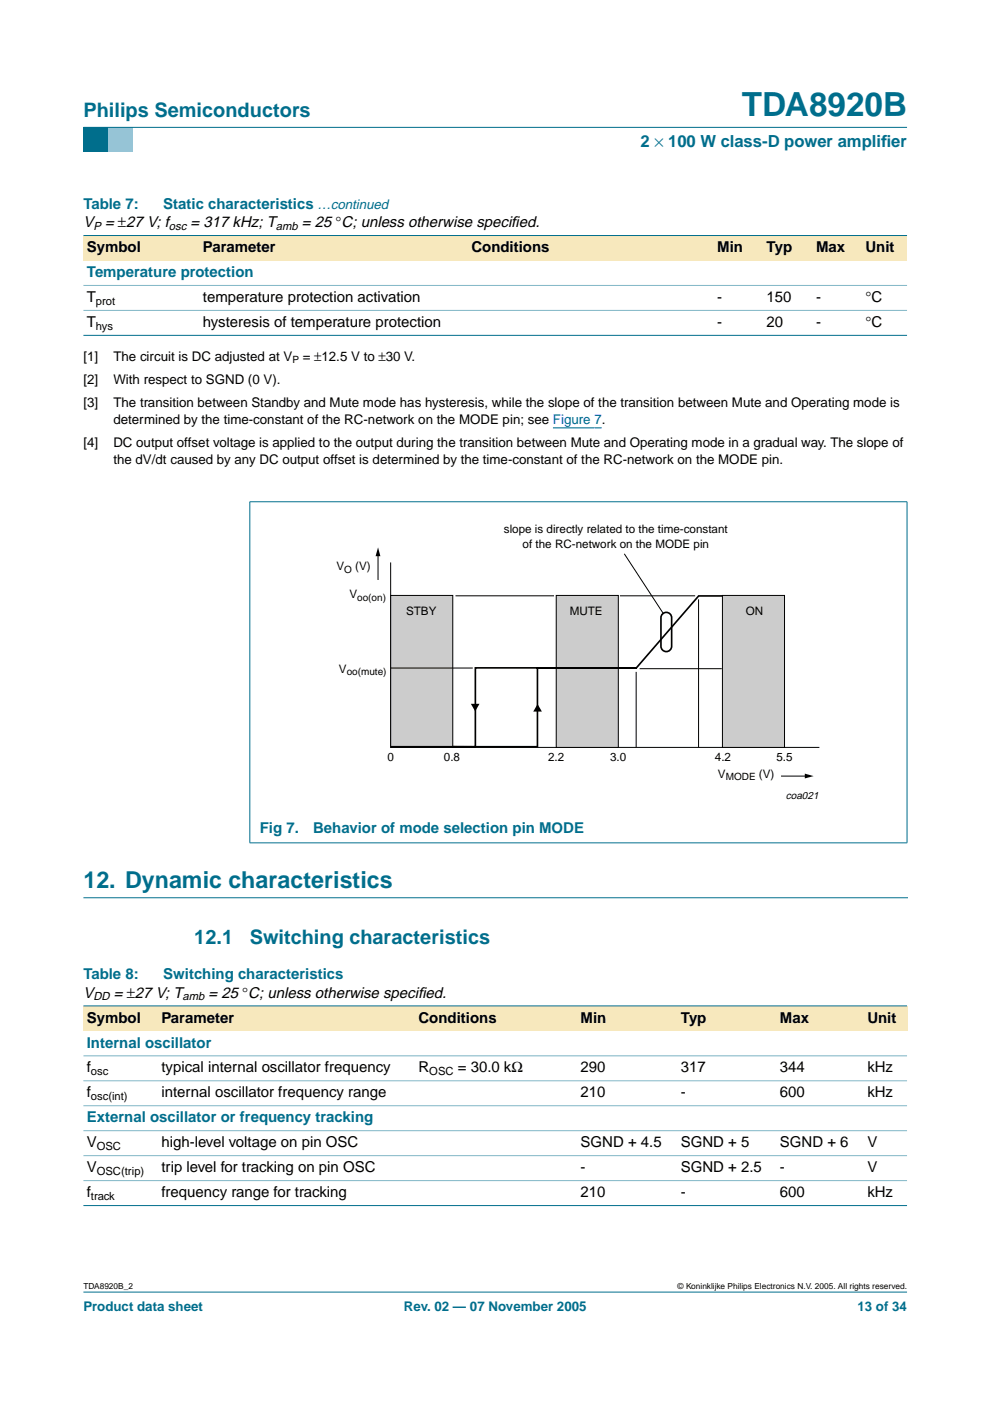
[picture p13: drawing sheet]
<svg xmlns="http://www.w3.org/2000/svg" width="210mm" height="297mm" viewBox="0 0 210 297" stroke-linecap="round" stroke-linejoin="round" font-family="sans-serif">
<defs><g id="words">
<text font-size="7.1" fill="#006e8c" x="157.3" y="24.7">TDA8920B</text>
<text font-size="4.9" fill="#006e8c" x="17.7" y="188.3">12. Dynamic characteristics</text>
<g font-size="4.2" fill="#006e8c">
<text x="17.7" y="24.9">Philips Semiconductors</text>
<text x="41.2" y="200.2">12.1</text>
<text x="53" y="200.2">Switching characteristics</text>
</g>
<g font-size="3.5" fill="#006e8c">
<text x="135.8" y="31.1">2 × 100 W class-D power amplif</text>
<text x="186.8" y="31.1">ier</text>
</g>
<g font-size="3.2" fill="#006e8c">
<text x="17.7" y="44.3">Table 7:</text>
<text x="34.6" y="44.3">Static characteristics …continued</text>
<text x="18.4" y="58.8">Temperature protection</text>
<text x="55.1" y="176.6">Fig 7.</text>
<text x="66.4" y="176.6">Behavior of mode selection pin MODE</text>
<text x="17.7" y="207.6">Table 8:</text>
<text x="34.6" y="207.6">Switching characteristics</text>
<text x="18.4" y="222.1">Internal oscillator</text>
<text x="18.4" y="238">External oscillator or frequency tracking</text>
</g>
<g font-size="3.2">
<text x="17.7" y="48.2">V</text>
<text x="18.4" y="53.5">Symbol</text>
<text x="22.3" y="48.2">= ±27 V; f</text>
<text x="40.4" y="48.2">= 317 kHz; T</text>
<text x="43" y="53.5">Parameter</text>
<text x="64" y="48.2">= 25 °C; unless otherwise specif</text>
<text x="99.9" y="53.5">Conditions</text>
<text x="108.4" y="48.2">ied.</text>
<text x="152.1" y="53.5">Min</text>
<text x="162.5" y="53.5">Typ</text>
<text x="173" y="53.5">Max</text>
<text x="183.5" y="53.5">Unit</text>
<text x="18.4" y="64">T</text>
<text x="43" y="64">temperature protection activation</text>
<text x="152.1" y="64">-</text>
<text x="162.5" y="64">150</text>
<text x="173" y="64">-</text>
<text x="183.5" y="64">°C</text>
<text x="18.4" y="69.3">T</text>
<text x="43" y="69.3">hysteresis of temperature protection</text>
<text x="152.1" y="69.3">-</text>
<text x="162.5" y="69.3">20</text>
<text x="173" y="69.3">-</text>
<text x="183.5" y="69.3">°C</text>
<text x="17.7" y="211.5">V</text>
<text x="24.1" y="211.5">= ±27 V; T</text>
<text x="44.2" y="211.5">= 25 °C; unless otherwise specif</text>
<text x="88.6" y="211.5">ied.</text>
<text x="18.4" y="216.8">Symbol</text>
<text x="34.2" y="216.8">Parameter</text>
<text x="88.7" y="216.8">Conditions</text>
<text x="123.1" y="216.8">Min</text>
<text x="144.3" y="216.8">Typ</text>
<text x="165.4" y="216.8">Max</text>
<text x="183.9" y="216.8">Unit</text>
<text x="18.4" y="227.4">f</text>
<text x="34.2" y="227.4">typical internal oscillator frequency</text>
<text x="88.7" y="227.4">R</text>
<text x="97.1" y="227.4">= 30.0 kΩ</text>
<text x="123.1" y="227.4">290</text>
<text x="144.3" y="227.4">317</text>
<text x="165.4" y="227.4">344</text>
<text x="183.9" y="227.4">kHz</text>
<text x="18.4" y="232.7">f</text>
<text x="34.2" y="232.7">internal oscillator frequency range</text>
<text x="123.1" y="232.7">210</text>
<text x="144.3" y="232.7">-</text>
<text x="165.4" y="232.7">600</text>
<text x="183.9" y="232.7">kHz</text>
<text x="18.4" y="243.3">V</text>
<text x="34.2" y="243.3">high-level voltage on pin OSC</text>
<text x="123.1" y="243.3">SGND + 4.5</text>
<text x="144.3" y="243.3">SGND + 5</text>
<text x="165.4" y="243.3">SGND + 6</text>
<text x="183.9" y="243.3">V</text>
<text x="18.4" y="248.5">V</text>
<text x="34.2" y="248.5">trip level for tracking on pin OSC</text>
<text x="123.1" y="248.5">-</text>
<text x="144.3" y="248.5">SGND + 2.5</text>
<text x="165.4" y="248.5">-</text>
<text x="183.9" y="248.5">V</text>
<text x="18.4" y="253.8">f</text>
<text x="34.2" y="253.8">frequency range for tracking</text>
<text x="123.1" y="253.8">210</text>
<text x="144.3" y="253.8">-</text>
<text x="165.4" y="253.8">600</text>
<text x="183.9" y="253.8">kHz</text>
</g>
<g font-size="2.8">
<text x="17.7" y="76.5">[1]</text>
<text x="24" y="76.5">The circuit is DC adjusted at V</text>
<text x="64.2" y="76.5">= ±12.5 V to ±30 V.</text>
<text x="17.7" y="81.5">[2]</text>
<text x="24" y="81.5">With respect to SGND (0 V).</text>
<text x="17.7" y="86.4">[3]</text>
<text x="24" y="89.9">determined by the time-constant of the RC-network on the MODE pin; see Figure 7.</text>
<text x="24" y="86.4">The transition between Standby and Mute mode has hysteresis, while the slope of the transition between Mute and Operating mode is</text>
<text x="17.7" y="94.9">[4]</text>
<text x="24" y="94.9">DC output offset voltage is applied to the output during the transition between Mute and Operating mode in a gradual way. The slope of</text>
<text x="24" y="98.4">the dV/dt caused by any DC output offset is determined by the time-constant of the RC-network on the MODE pin.</text>
</g>
<g font-size="2.8" fill="#006e8c">
<text x="17.7" y="278">Product data sheet</text>
<text x="85.6" y="278">Rev. 02 — 07 November 2005</text>
<text x="181.8" y="278">13 of 34</text>
</g>
<g font-size="2.5">
<text x="106.8" y="113.1">slope is directly related to the time-constant</text>
<text x="110.8" y="116.1">of the RC-network on the MODE pin</text>
<text x="71.4" y="121">V</text>
<text x="75.3" y="121">(V)</text>
<text x="74.1" y="126.8">V</text>
<text x="86.1" y="130.4">STBY</text>
<text x="120.8" y="130.4">MUTE</text>
<text x="158.2" y="130.4">ON</text>
<text x="71.9" y="142.6">V</text>
<text x="82.1" y="161.3">0</text>
<text x="94.1" y="161.3">0.8</text>
<text x="116.2" y="161.3">2.2</text>
<text x="129.4" y="161.3">3.0</text>
<text x="151.6" y="161.3">4.2</text>
<text x="164.6" y="161.3">5.5</text>
<text x="152.2" y="165">V</text>
<text x="160.9" y="165">(V)</text>
</g>
<g font-size="2.4">
<text x="19.8" y="48.7">P</text>
<text x="35.8" y="48.7">osc</text>
<text x="58.5" y="48.7">amb</text>
<text x="20.3" y="64.6">prot</text>
<text x="20.3" y="69.9">hys</text>
<text x="19.8" y="212.1">DD</text>
<text x="38.7" y="212.1">amb</text>
<text x="19.3" y="228">osc</text>
<text x="91" y="228">OSC</text>
<text x="19.3" y="233.2">osc(int)</text>
<text x="20.5" y="243.8">OSC</text>
<text x="20.5" y="249.1">OSC(trip)</text>
<text x="19.3" y="254.4">track</text>
</g>
<text font-size="2.2" x="166.6" y="169.4">coa021</text>
<g font-size="2.1">
<text x="62" y="77">P</text>
<text x="73" y="121.4">O</text>
<text x="75.7" y="127.3">oo(on)</text>
<text x="73.5" y="143.1">oo(mute)</text>
<text x="153.9" y="165.5">MODE</text>
</g>
<g font-size="1.8">
<text x="17.7" y="273.4">TDA8920B_2</text>
<text x="143.7" y="273.4">© Koninklijke Philips Electronics N.V. 2005. All rights reserved.</text>
</g>
</g></defs>
<path d="M17.7 273.9h174.6z" fill="#006e8c" stroke="#006e8c" stroke-width=".21"/>
<path d="M17.7 27h5.3v5.3h-5.3z" fill-rule="evenodd" fill="#006e8c"/>
<path d="M23 27h5.3v5.3h-5.3z" fill-rule="evenodd" fill="#96c4d6"/>
<path d="M17.7 27h174.6z" fill="#006e8c" stroke="#006e8c" stroke-width=".21"/>
<path d="M117.2 90.7h10.4" fill="none" stroke="#00f" stroke-width=".21"/>
<path d="M17.7 190.3h174.7" fill="none" stroke="#006e8c" stroke-width=".21"/>
<g fill="#f7e8bd">
<path d="M17.7 49.9h24.6v5.3h-24.6z" fill-rule="evenodd"/>
<path d="M42.3 49.9h56.9v5.3h-56.9z" fill-rule="evenodd"/>
<path d="M99.2 49.9h41.7v5.3h-41.7z" fill-rule="evenodd"/>
<path d="M140.9 49.9h10.5v5.3h-10.5z" fill-rule="evenodd"/>
<path d="M151.4 49.9h10.4v5.3h-10.4z" fill-rule="evenodd"/>
<path d="M161.8 49.9h10.5v5.3h-10.5z" fill-rule="evenodd"/>
<path d="M172.3 49.9h10.5v5.3h-10.5z" fill-rule="evenodd"/>
<path d="M182.8 49.9h9.5v5.3h-9.5z" fill-rule="evenodd"/>
</g>
<g fill="#006e8c" stroke="#006e8c" stroke-width=".21">
<path d="M17.7 49.9h174.6z"/>
<path d="M17.7 71.1h174.6z"/>
<path d="M53 106.4v72.3z"/>
<path d="M192.3 106.4v72.3z"/>
<path d="M52.9 106.4h139.5z"/>
<path d="M52.9 178.7h139.5z"/>
</g>
<g fill="#80b6c6" stroke="#80b6c6" stroke-width=".21">
<path d="M17.7 60.5h174.6z"/>
<path d="M17.7 65.8h174.6z"/>
</g>
<path d="M82.8 119.3v39.2h90.9" fill="none" stroke="#000" stroke-width=".21"/>
<g fill="#ccc" stroke="#000" stroke-width=".21">
<path d="M82.8 126.2h13.2v32.3h-13.2z"/>
<path d="M117.9 126.2h13.2v32.3h-13.2z"/>
<path d="M153.2 126.2h13.1v32.3h-13.1z"/>
</g>
<path d="M140.6 130.1a1.13 1.13 0 0 1 1.2-.1 1.13 1.13 0 0 1 .6 1v6a1.13 1.13 0 0 1-1.1 1.1 1.13 1.13 0 0 1-1.2-1.1v-6l.1-.4zM153.2 126.3h-5.1l-13.2 15.3h-34.1v16.7h-4.8M135 141.6h-21v16.7h-31.2" fill="none" stroke="#000" stroke-width=".35"/>
<path d="M80.2 117.2v5.8M132.4 117.5l8.2 12.6M96.6 126.3h20.9M131.4 126.3h16M148.1 127.1v31.3M82.8 141.6h17.4M134.9 142.4v16M135.6 141.8h17.4M165.6 164.5h5.8" fill="none" stroke="#000" stroke-width=".21"/>
<path d="M80.2 116.1l.5 1.8h-1.1zM99.8 149.2h1.9l-.9 1.6zM114 149.3l.9 1.6h-1.8zM170.6 164l1.9 .5-1.9 .5z" fill="#000"/>
<g fill="#f7e8bd">
<path d="M17.7 213.3h15.8v5.3h-15.8z" fill-rule="evenodd"/>
<path d="M33.5 213.3h54.5v5.3h-54.5z" fill-rule="evenodd"/>
<path d="M88 213.3h26.7v5.3h-26.7z" fill-rule="evenodd"/>
<path d="M114.7 213.3h7.7v5.3h-7.7z" fill-rule="evenodd"/>
<path d="M122.4 213.3h21.2v5.3h-21.2z" fill-rule="evenodd"/>
<path d="M143.6 213.3h21.1v5.3h-21.1z" fill-rule="evenodd"/>
<path d="M164.7 213.3h18.5v5.3h-18.5z" fill-rule="evenodd"/>
<path d="M183.2 213.3h9.1v5.3h-9.1z" fill-rule="evenodd"/>
</g>
<g fill="#006e8c" stroke="#006e8c" stroke-width=".21">
<path d="M17.7 213.3h174.6z"/>
<path d="M17.7 255.6h174.6z"/>
</g>
<g fill="#80b6c6" stroke="#80b6c6" stroke-width=".21">
<path d="M17.7 223.9h174.6z"/>
<path d="M17.7 229.1h174.6z"/>
<path d="M17.7 234.4h174.6z"/>
<path d="M17.7 239.7h174.6z"/>
<path d="M17.7 245h174.6z"/>
<path d="M17.7 250.3h174.6z"/>
</g>
<use href="#words"/>
</svg>
